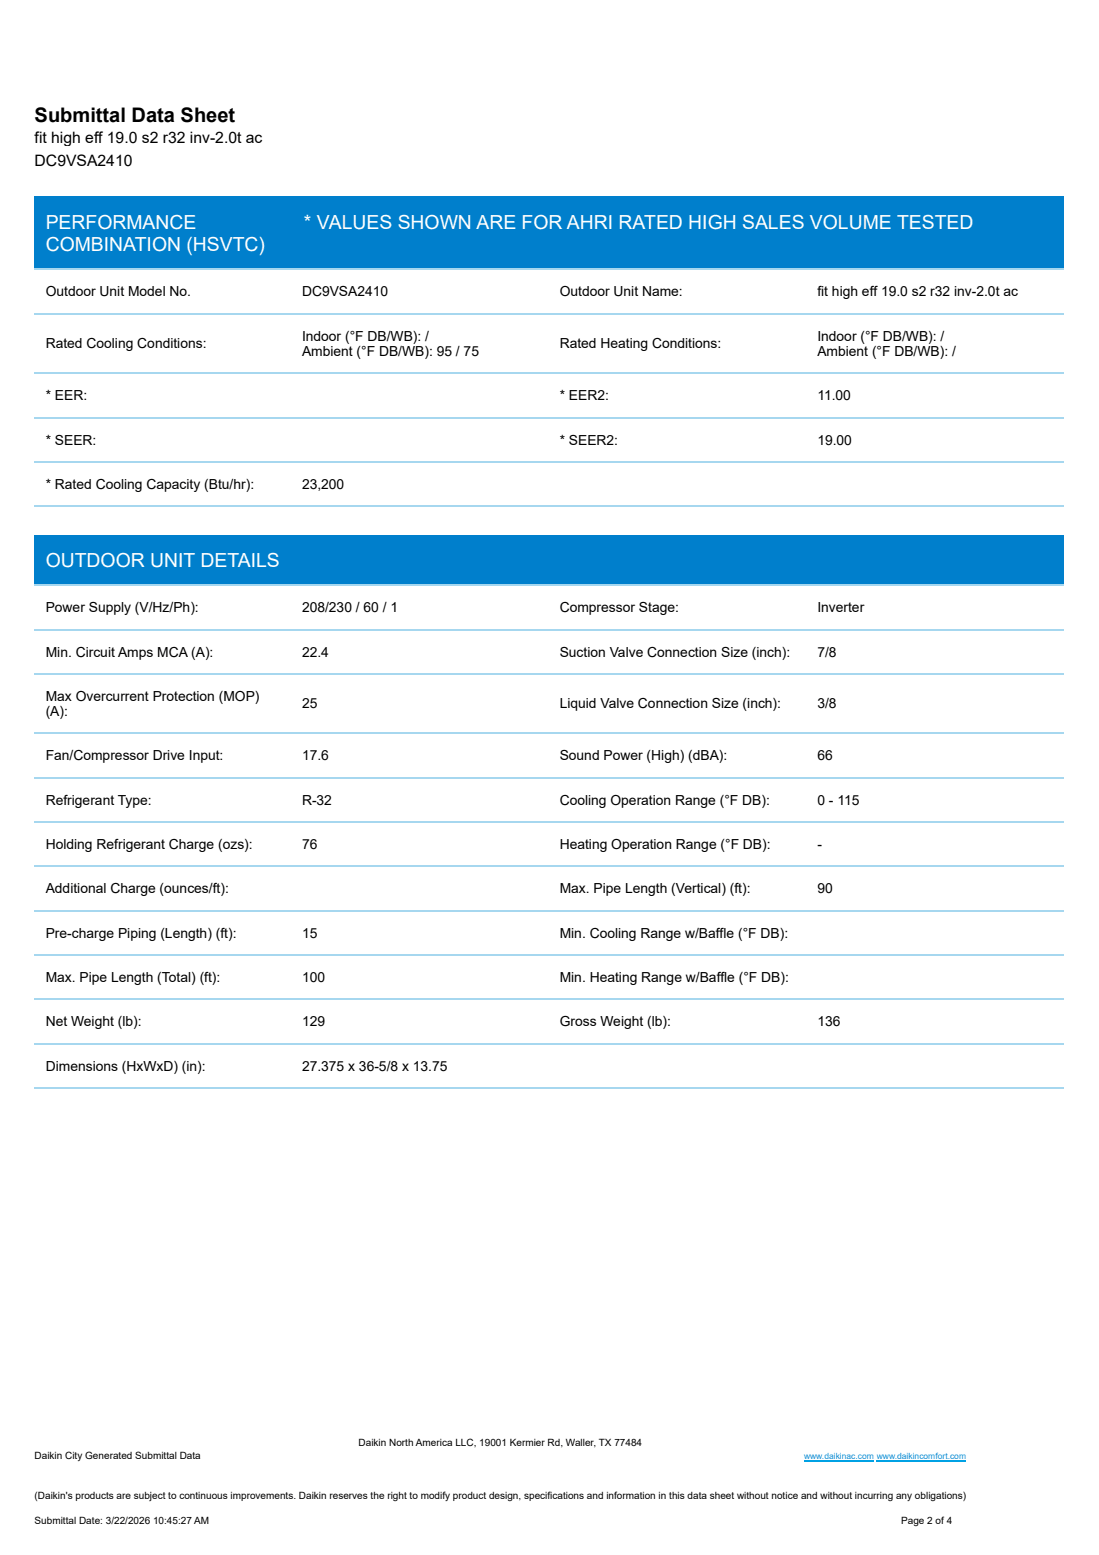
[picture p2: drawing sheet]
<svg xmlns="http://www.w3.org/2000/svg" width="210mm" height="297mm" viewBox="0 0 210 297" stroke-linecap="round" stroke-linejoin="round" font-family="sans-serif">
<defs><g id="words">
<text font-size="3.8" x="6.6" y="23.3">Submittal Data Sheet</text>
<g font-size="3.7" fill="#fff">
<text x="8.7" y="43.7">PERFORMANCE</text>
<text x="8.7" y="47.9">COMBINATION (HSVTC)</text>
<text x="58" y="43.7">* VALUES SHOWN ARE FOR AHRI RATED HIGH SALES VOLUME TESTED</text>
<text x="8.7" y="108.2">OUTDOOR UNIT DETAILS</text>
</g>
<g font-size="3">
<text x="6.6" y="27.3">fit high eff 19.0 s2 r32 inv-2.0t ac</text>
<text x="6.6" y="31.8">DC9VSA2410</text>
</g>
<g font-size="2.6">
<text x="8.7" y="56.6">Outdoor Unit Model No.</text>
<text x="57.7" y="56.6">DC9VSA2410</text>
<text x="106.9" y="56.6">Outdoor Unit Name:</text>
<text x="156.1" y="56.6">fit high eff 19.0 s2 r32 inv-2.0t ac</text>
<text x="57.7" y="65.1">Indoor (°F DB/WB): /</text>
<text x="156.1" y="65.1">Indoor (°F DB/WB): /</text>
<text x="8.7" y="66.4">Rated Cooling Conditions:</text>
<text x="57.7" y="68">Ambient (°F DB/WB): 95 / 75</text>
<text x="106.9" y="66.4">Rated Heating Conditions:</text>
<text x="156.1" y="68">Ambient (°F DB/WB): /</text>
<text x="8.7" y="76.5">* EER:</text>
<text x="106.9" y="76.5">* EER2:</text>
<text x="156.1" y="76.5">11.00</text>
<text x="8.7" y="84.9">* SEER:</text>
<text x="106.9" y="84.9">* SEER2:</text>
<text x="156.1" y="84.9">19.00</text>
<text x="8.7" y="93.4">* Rated Cooling Capacity (Btu/hr):</text>
<text x="57.7" y="93.4">23,200</text>
<text x="8.7" y="116.9">Power Supply (V/Hz/Ph):</text>
<text x="57.7" y="116.9">208/230 / 60 / 1</text>
<text x="106.9" y="116.9">Compressor Stage:</text>
<text x="156.1" y="116.9">Inverter</text>
<text x="8.7" y="125.4">Min. Circuit Amps MCA (A):</text>
<text x="57.7" y="125.4">22.4</text>
<text x="106.9" y="125.4">Suction Valve Connection Size (inch):</text>
<text x="156.1" y="125.4">7/8</text>
<text x="8.7" y="133.9">Max Overcurrent Protection (MOP)</text>
<text x="8.7" y="136.8">(A):</text>
<text x="57.7" y="135.2">25</text>
<text x="106.9" y="135.2">Liquid Valve Connection Size (inch):</text>
<text x="156.1" y="135.2">3/8</text>
<text x="8.7" y="145.3">Fan/Compressor Drive Input:</text>
<text x="57.7" y="145.3">17.6</text>
<text x="106.9" y="145.3">Sound Power (High) (dBA):</text>
<text x="156.1" y="145.3">66</text>
<text x="8.7" y="153.7">Refrigerant Type:</text>
<text x="57.7" y="153.7">R-32</text>
<text x="106.9" y="153.7">Cooling Operation Range (°F DB):</text>
<text x="156.1" y="153.7">0 - 115</text>
<text x="8.7" y="162.2">Holding Refrigerant Charge (ozs):</text>
<text x="57.7" y="162.2">76</text>
<text x="106.9" y="162.2">Heating Operation Range (°F DB):</text>
<text x="156.1" y="162.2">-</text>
<text x="8.7" y="170.7">Additional Charge (ounces/ft):</text>
<text x="106.9" y="170.7">Max. Pipe Length (Vertical) (ft):</text>
<text x="156.1" y="170.7">90</text>
<text x="8.7" y="179.1">Pre-charge Piping (Length) (ft):</text>
<text x="57.7" y="179.1">15</text>
<text x="106.9" y="179.1">Min. Cooling Range w/Baffle (°F DB):</text>
<text x="8.7" y="187.6">Max. Pipe Length (Total) (ft):</text>
<text x="57.7" y="187.6">100</text>
<text x="106.9" y="187.6">Min. Heating Range w/Baffle (°F DB):</text>
<text x="8.7" y="196.1">Net Weight (lb):</text>
<text x="57.7" y="196.1">129</text>
<text x="106.9" y="196.1">Gross Weight (lb):</text>
<text x="156.1" y="196.1">136</text>
<text x="8.7" y="204.5">Dimensions (HxWxD) (in):</text>
<text x="57.7" y="204.5">27.375 x 36-5/8 x 13.75</text>
</g>
<g font-size="1.9">
<text x="6.6" y="278.6">Daikin City Generated Submittal Data</text>
<text x="68.5" y="276.2">Daikin North America LLC, 19001 Kermier Rd, Waller, TX 77484</text>
<text x="6.6" y="286.3">(Daikin's products are subject to continuous improvements. Daikin reserves the right to modify product design, specifications and information in this data sheet without notice and without incurring any obligations)</text>
<text x="6.6" y="291">Submittal Date: 3/22/2026</text>
<text x="29.2" y="291">10:45:27 AM</text>
<text x="172.1" y="291">Page 2 of 4</text>
</g>
<text font-size="1.6" fill="#00a1e4" x="153.6" y="278.6">www.daikinac.com www.daikincomfort.com</text>
</g></defs>
<path d="M6.6 37.6h196.6v13.7h-196.6z" fill="#007fcc"/>
<path d="M6.6 51.5h196.6M6.6 59.9h196.6M6.6 79.8h196.6M6.6 71.3h196.6M6.6 96.7h196.6M6.6 88.2h196.6" fill="none" stroke="#a6d7ef" stroke-width=".26"/>
<path d="M6.6 102.1h196.6v9.6h-196.6z" fill="#007fcc"/>
<path d="M6.6 111.8h196.6M6.6 128.7h196.6M6.6 120.3h196.6M6.6 157h196.6M6.6 148.6h196.6M6.6 140.1h196.6M6.6 174h196.6M6.6 165.5h196.6M6.6 199.4h196.6M6.6 190.9h196.6M6.6 182.4h196.6M6.6 207.8h196.6" fill="none" stroke="#a6d7ef" stroke-width=".26"/>
<path d="M153.6 279h13.3M167.5 279h17" fill="none" stroke="#00a1e4" stroke-width=".26"/>
<use href="#words"/>
</svg>
